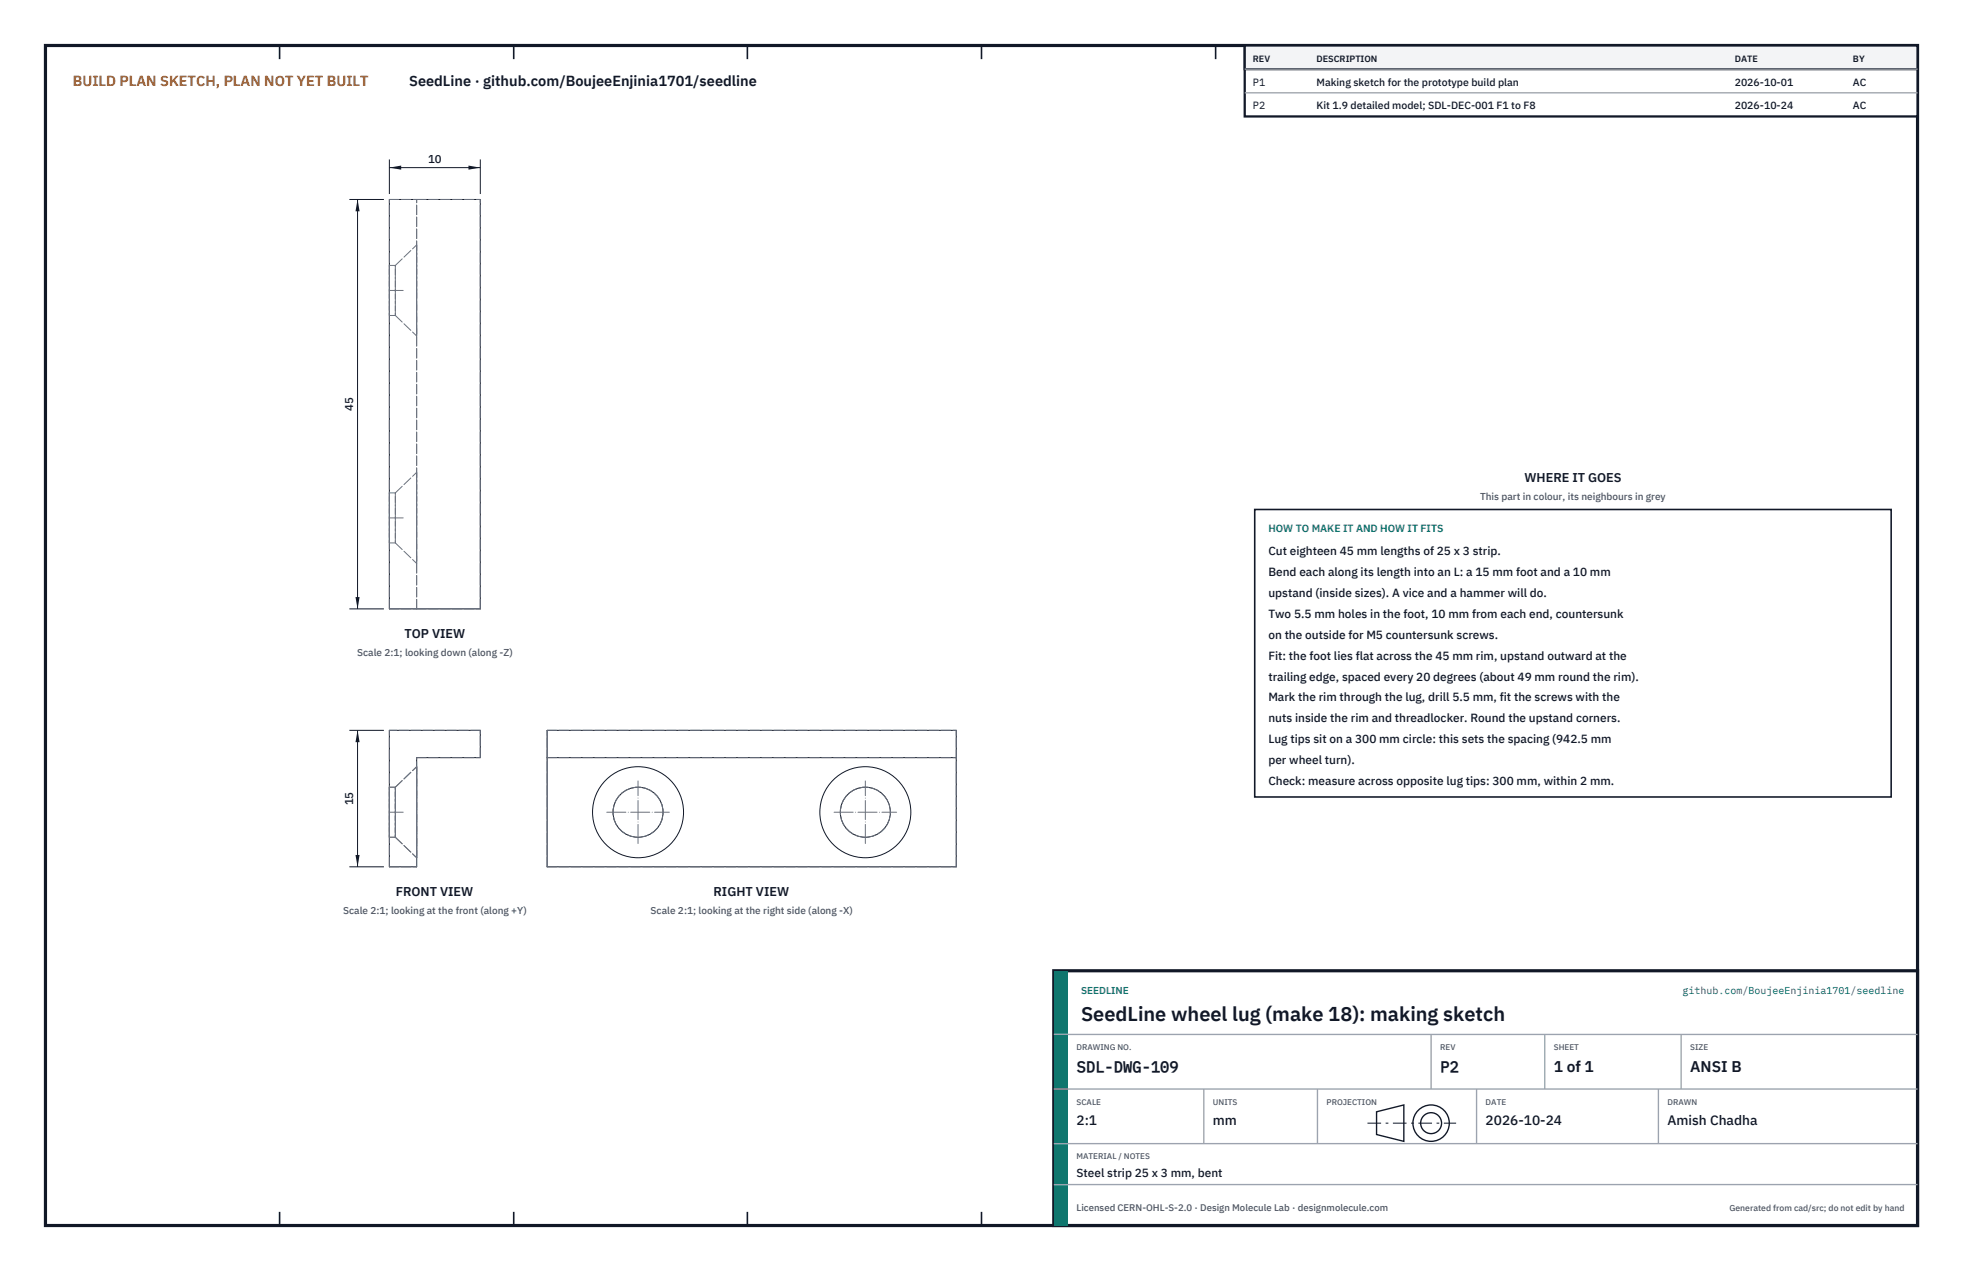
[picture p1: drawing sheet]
<svg xmlns="http://www.w3.org/2000/svg" width="432mm" height="279mm" viewBox="0 0 432 279" stroke-linecap="round" stroke-linejoin="round" font-family="sans-serif">
<defs><g id="words">
<text font-size="4.4" fill="#111827" x="237.8" y="224.4">SeedLine wheel lug (make 18): making sketch</text>
<g font-size="3.4" fill="#111827">
<text x="236.8" y="235.6">SDL-DWG-109</text>
<text x="316.8" y="235.6">P2</text>
<text x="341.8" y="235.6">1 of 1</text>
<text x="371.8" y="235.6">ANSI B</text>
</g>
<text font-size="3.2" fill="#b45309" x="16" y="19">BUILD PLAN SKETCH, PLAN NOT YET BUILT</text>
<text font-size="3.2" fill="#111827" x="90" y="19">SeedLine · github.com/BoujeeEnjinia1701/seedline</text>
<g font-size="3" fill="#111827">
<text x="236.8" y="247.2">2:1</text>
<text x="266.8" y="247.2">mm</text>
<text x="326.8" y="247.2">2026-10-24</text>
<text x="366.8" y="247.2">Amish Chadha</text>
</g>
<g font-size="2.8" fill="#111827">
<text x="335.3" y="106">WHERE IT GOES</text>
<text x="89" y="140.2">TOP VIEW</text>
<text x="87" y="196.9">FRONT VIEW</text>
<text x="157" y="196.9">RIGHT VIEW</text>
</g>
<g font-size="2.6" fill="#111827">
<text x="279" y="122">Cut eighteen 45 mm lengths of 25 x 3 strip.</text>
<text x="279" y="126.6">Bend each along its length into an L: a 15 mm foot and a 10 mm</text>
<text x="279" y="131.2">upstand (inside sizes). A vice and a hammer will do.</text>
<text x="279" y="135.8">Two 5.5 mm holes in the foot, 10 mm from each end, countersunk</text>
<text x="279" y="140.4">on the outside for M5 countersunk screws.</text>
<text x="279" y="145">Fit: the foot lies flat across the 45 mm rim, upstand outward at the</text>
<text x="279" y="149.6">trailing edge, spaced every 20 degrees (about 49 mm round the rim).</text>
<text x="279" y="154.2">Mark the rim through the lug, drill 5.5 mm, fit the screws with the</text>
<text x="279" y="158.8">nuts inside the rim and threadlocker. Round the upstand corners.</text>
<text x="279" y="163.4">Lug tips sit on a 300 mm circle: this sets the spacing (942.5 mm</text>
<text x="279" y="168">per wheel turn).</text>
<text x="279" y="172.6">Check: measure across opposite lug tips: 300 mm, within 2 mm.</text>
<text x="236.8" y="258.8">Steel strip 25 x 3 mm, bent</text>
</g>
<g font-size="2.5" fill="#111827">
<text x="94.2" y="35.8">10</text>
<text x="77.6" y="90.3" transform="rotate(-90 77.6 90.3)">45</text>
<text x="77.6" y="177" transform="rotate(-90 77.6 177)">15</text>
</g>
<g font-size="2.3" fill="#111827">
<text x="275.6" y="18.8">P1</text>
<text x="275.6" y="24">P2</text>
<text x="289.6" y="18.8">Making sketch for the prototype build plan</text>
<text x="289.6" y="24">Kit 1.9 detailed model; SDL-DEC-001 F1 to F8</text>
<text x="381.6" y="18.8">2026-10-01</text>
<text x="381.6" y="24">2026-10-24</text>
<text x="407.6" y="18.8">AC</text>
<text x="407.6" y="24">AC</text>
</g>
<text font-size="2.3" fill="#0f766e" x="279" y="117">HOW TO MAKE IT AND HOW IT FITS</text>
<g font-size="2.2" fill="#4b5563">
<text x="325.6" y="110">This part in colour, its neighbours in grey</text>
<text x="78.6" y="144.2">Scale 2:1; looking down (along -Z)</text>
<text x="75.5" y="200.9">Scale 2:1; looking at the front (along +Y)</text>
<text x="143.1" y="200.9">Scale 2:1; looking at the right side (along -X)</text>
</g>
<g font-size="2.2" fill="#0f766e">
<text x="237.8" y="218.4">SEEDLINE</text>
<text x="370.1" y="218.4">github.com/BoujeeEnjinia1701/seedline</text>
</g>
<text font-size="2.1" fill="#4b5563" x="236.8" y="266.2">Licensed CERN-OHL-S-2.0 · Design Molecule Lab · designmolecule.com</text>
<g font-size="2" fill="#111827">
<text x="275.6" y="13.6">REV</text>
<text x="289.6" y="13.6">DESCRIPTION</text>
<text x="381.6" y="13.6">DATE</text>
<text x="407.6" y="13.6">BY</text>
</g>
<text font-size="1.9" fill="#4b5563" x="380.4" y="266.2">Generated from cad/src; do not edit by hand</text>
<g font-size="1.8" fill="#4b5563">
<text x="236.8" y="230.8">DRAWING NO.</text>
<text x="316.8" y="230.8">REV</text>
<text x="341.8" y="230.8">SHEET</text>
<text x="371.8" y="230.8">SIZE</text>
<text x="236.8" y="242.8">SCALE</text>
<text x="266.8" y="242.8">UNITS</text>
<text x="291.8" y="242.8">PROJECTION</text>
<text x="326.8" y="242.8">DATE</text>
<text x="366.8" y="242.8">DRAWN</text>
<text x="236.8" y="254.8">MATERIAL / NOTES</text>
</g>
</g></defs>
<path d="M10 10h411.8v259.4h-411.8z" fill="none" stroke="#111827" stroke-width=".7" stroke-linecap="butt"/>
<g fill="none" stroke="#111827" stroke-width=".35">
<path d="M61.5 10v3M113 10v3M164.4 10v3M215.9 10v3M267.4 10v3M318.9 10v3M370.3 10v3M61.5 266.4v3M113 266.4v3M164.4 266.4v3M215.9 266.4v3M267.4 266.4v3"/>
<path d="M318.9 266.4v3M370.3 266.4v3"/>
</g>
<g fill="none" stroke="#111727" stroke-width=".22">
<path d="M85.7 43.9h19.9v90h-19.9zM85.7 160.5h19.9v6h-13.9v24h-6zM120.3 166.5h90M120.3 160.5h90v30h-90z"/>
<circle cx="140.3" cy="178.5" r="10"/>
<circle cx="140.3" cy="178.5" r="5.5"/>
<circle cx="190.3" cy="178.5" r="10"/>
<circle cx="190.3" cy="178.5" r="5.5"/>
</g>
<g fill="none" stroke="#6a7180" stroke-width=".22" stroke-dasharray="2.1 .5">
<path d="M85.7 58.4v11M85.7 43.9h6M85.7 58.4h1.3M87 58.4v11M87 58.4l4.7-4.6M91.7 53.8v20.1M91.7 43.9h13.9M85.7 63.8v-5.4M85.7 69.4v-5.6M85.7 69.4h1.3M87 63.8v-5.4M87 69.4v-5.6"/>
<path d="M87 69.4l4.7 4.5M91.7 63.8v-10M91.7 73.9v-10.1M85.7 113.9v-5.5M85.7 108.4v11M85.7 119.4v-5.5M85.7 119.4h1.3M85.7 108.4h1.3M87 113.9v-5.5M87 108.4v11M87 119.4v-5.5M87 119.4l4.7 4.5"/>
<path d="M87 108.4l4.7-4.6M91.7 113.9v-10.1M91.7 103.8v20.1M85.7 133.9v-90M85.7 133.9h6M91.7 123.9v-10M91.7 133.9v-90M91.7 133.9h13.9M105.6 133.9v-90M85.7 173v11M85.7 173h1.3M87 173v11"/>
<path d="M87 173l4.7-4.5M91.7 168.5v20.1M91.7 166.5h13.9M105.6 166.5v-6M105.6 160.5h-19.9M120.3 160.5h90M120.3 166.5h90M85.7 190.5v-30M85.7 184v-11M85.7 184h1.3M85.7 190.5h6M87 184v-11"/>
<path d="M87 184l4.7 4.6M91.7 188.6v-20.1M91.7 190.5v-24M120.3 190.5v-30M120.3 190.5h90M210.3 190.5v-30"/>
<circle cx="140.3" cy="178.5" r="5.5"/>
<circle cx="190.3" cy="178.5" r="5.5"/>
</g>
<path d="M85.7 63.8h3M85.7 113.9h3M85.7 178.5h3M133.5 178.5h13.7M183.5 178.5h13.7M140.3 185.4v-13.7M190.3 185.4v-13.7" fill="none" stroke="#6a7180" stroke-width=".22" stroke-dasharray="4.2 .5 0 .5"/>
<path d="M85.7 35.1v7.6M85.7 36.9h19.9M105.6 35.1v7.6" fill="none" stroke="#111827" stroke-width=".22"/>
<path d="M85.7 36.9l2.6-.5v.9zM103 36.4v.9l2.6-.4z" fill="#111827"/>
<path d="M76.9 43.9h7.6M78.7 43.9v90M76.9 133.9h7.6" fill="none" stroke="#111827" stroke-width=".22"/>
<path d="M78.7 43.9l-.5 2.6h.9zM78.2 131.2h.9l-.4 2.7z" fill="#111827"/>
<path d="M76.9 160.5h7.6M78.7 160.5v30M76.9 190.5h7.6" fill="none" stroke="#111827" stroke-width=".22"/>
<path d="M78.7 160.5l-.5 2.7h.9zM78.2 187.9h.9l-.4 2.6z" fill="#111827"/>
<path d="M276 112h140v63.2h-140z" fill="#fff" stroke="#111827" stroke-width=".35"/>
<path d="M273.8 10h148v15.6h-148z" fill="#fff" stroke="#111827" stroke-width=".5"/>
<path d="M273.8 10h148v5.2h-148z" fill="#f3f4f6" stroke="#111827" stroke-width=".5"/>
<path d="M273.8 15.2h148M273.8 20.4h148" fill="none" stroke="#9ca3af" stroke-width=".3"/>
<path d="M231.8 213.4h190v56h-190z" fill="#fff" stroke="#111827" stroke-width=".7" stroke-linecap="butt"/>
<path d="M231.8 213.4h3v56h-3z" fill="#0f766e"/>
<path d="M231.8 227.4h190M231.8 239.4h190M264.8 239.4v12M289.8 239.4v12M314.8 227.4v12M324.8 239.4v12M339.8 227.4v12M364.8 239.4v12M369.8 227.4v12M231.8 251.4h190M231.8 260.4h190" fill="none" stroke="#9ca3af" stroke-width=".3"/>
<g fill="none" stroke="#111827" stroke-width=".3">
<path d="M302.8 244.4l6-1.5v8l-6-1.5z"/>
<circle cx="314.8" cy="246.9" r="4"/>
<circle cx="314.8" cy="246.9" r="2.3"/>
</g>
<path d="M300.8 246.9h19.5" fill="none" stroke="#111827" stroke-width=".22" stroke-dasharray="3 1 .6 1" stroke-linecap="butt"/>
<use href="#words"/>
</svg>
